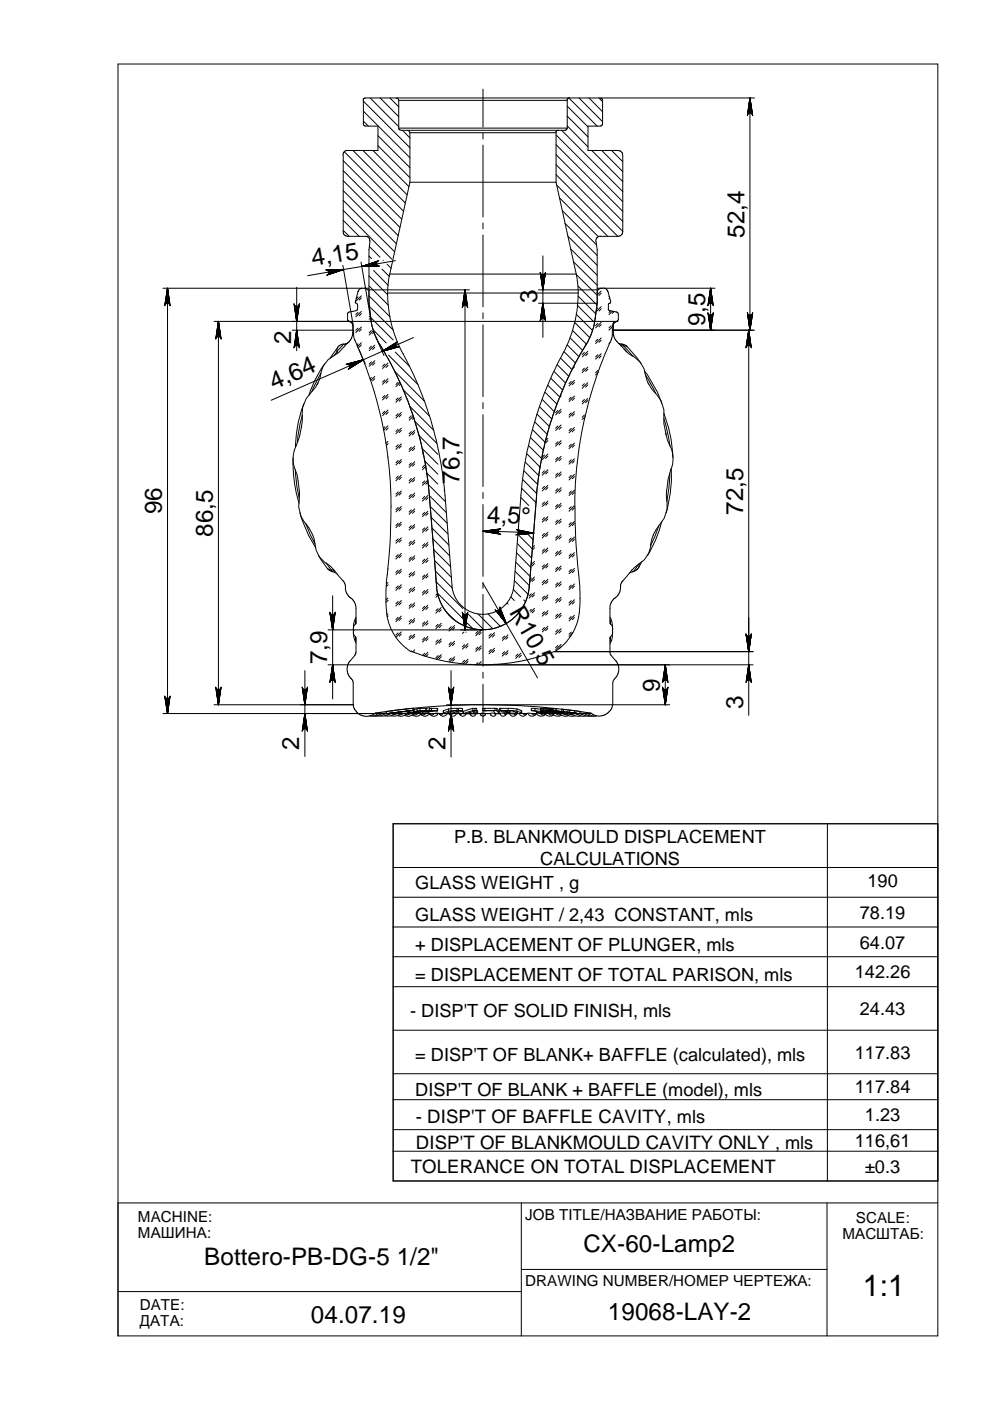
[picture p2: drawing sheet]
<svg xmlns="http://www.w3.org/2000/svg" width="210mm" height="297mm" viewBox="0 0 210 297" stroke-linecap="round" stroke-linejoin="round" font-family="sans-serif">
<defs><g id="words">
<text font-size="6.4" x="182.9" y="274.8">1:1</text>
<g font-size="5.1">
<text x="157.8" y="50.4" transform="rotate(-90 157.8 50.4)">52,4</text>
<text x="66.4" y="56.5" transform="rotate(-10 66.4 56.5)">4,15</text>
<text x="113.9" y="64.3" transform="rotate(-90 113.9 64.3)">3</text>
<text x="149.5" y="69.2" transform="rotate(-90 149.5 69.2)">9,5</text>
<text x="61.7" y="72.9" transform="rotate(-90 61.7 72.9)">2</text>
<text x="58.1" y="82.7" transform="rotate(-24 58.1 82.7)">4,64</text>
<text x="97.4" y="102.5" transform="rotate(-90 97.4 102.5)">76,7</text>
<text x="34.3" y="109.1" transform="rotate(-90 34.3 109.1)">96</text>
<text x="45.1" y="113.8" transform="rotate(-90 45.1 113.8)">86,5</text>
<text x="103.3" y="110.8" transform="rotate(2 103.3 110.8)">4,5°</text>
<text x="157.6" y="109.1" transform="rotate(-90 157.6 109.1)">72,5</text>
<text x="107.9" y="129.7" transform="rotate(60 107.9 129.7)">R10,5</text>
<text x="69.3" y="140.8" transform="rotate(-90 69.3 140.8)">7,9</text>
<text x="139.9" y="146.6" transform="rotate(-90 139.9 146.6)">9</text>
<text x="157.6" y="150.2" transform="rotate(-90 157.6 150.2)">3</text>
<text x="63.5" y="158.9" transform="rotate(-90 63.5 158.9)">2</text>
<text x="94.4" y="159.1" transform="rotate(-90 94.4 159.1)">2</text>
<text x="43.3" y="268.2">Bottero-PB-DG-5</text>
<text x="84.1" y="268.2">1/2&quot;</text>
<text x="123.7" y="265.5">CX-60-Lamp2</text>
<text x="65.9" y="280.5">04.07.19</text>
<text x="128.9" y="279.9">19068-LAY-2</text>
</g>
<g font-size="3.9">
<text x="96.3" y="178.8">P.B. BLANKMOULD DISPLACEMENT</text>
<text x="114.6" y="183.5">CALCULATIONS</text>
<text x="88.1" y="188.6">GLASS WEIGHT , g</text>
<text x="183.9" y="188.1">190</text>
<text x="88.1" y="195.3">GLASS WEIGHT / 2,43 CONSTANT, mls</text>
<text x="182.3" y="194.8">78.19</text>
<text x="88.1" y="201.6">+ DISPLACEMENT OF PLUNGER, mls</text>
<text x="182.3" y="201.1">64.07</text>
<text x="88.1" y="207.9">= DISPLACEMENT OF TOTAL PARISON, mls</text>
<text x="181.2" y="207.4">142.26</text>
<text x="87" y="215.7">- DISP'T OF SOLID FINISH, mls</text>
<text x="182.3" y="215.2">24.43</text>
<text x="88.1" y="224.9">= DISP'T OF BLANK+ BAFFLE (calculated), mls</text>
<text x="181.2" y="224.4">117.83</text>
<text x="88.1" y="232.3">DISP'T OF BLANK + BAFFLE (model), mls</text>
<text x="181.2" y="231.8">117.84</text>
<text x="88.2" y="238.2">- DISP'T OF BAFFLE CAVITY, mls</text>
<text x="183.4" y="237.7">1.23</text>
<text x="88.2" y="243.7">DISP'T OF BLANKMOULD CAVITY ONLY , mls</text>
<text x="181.2" y="243.2">116,61</text>
<text x="87.1" y="248.7">TOLERANCE ON TOTAL DISPLACEMENT</text>
<text x="183.4" y="248.6">±0.3</text>
</g>
<g font-size="3.2">
<text x="29.3" y="259.1">MACHINE:</text>
<text x="29.3" y="262.4">МАШИНА:</text>
<text x="111.4" y="258.7">JOB TITLE/НАЗВАНИЕ РАБОТЫ:</text>
<text x="178.6" y="262.6">МАСШТАБ:</text>
<text x="181.5" y="259.3">SCALE:</text>
<text x="111.4" y="272.7">DRAWING NUMBER/НОМЕР ЧЕРТЕЖА:</text>
<text x="29.6" y="277.8">DATE:</text>
<text x="29.6" y="281.1">ДАТА:</text>
</g>
</g></defs>
<g fill="none" stroke="#000" stroke-width=".21">
<path d="M25 13.6h173.8v269.6h-173.8zM102.4 18.9v8.1M72.8 32.9v16.5l.4 .6 .5 .1h4.1l.5 .4 .1 .6M72.8 38.3l11.6 11.6M72.8 36.2l12 12M72.8 34.1l12.4 12.4M73 32.2l12.6 12.6M74.8 31.9l11.1 11.1M77 31.9l9.3 9.4M77 21.3v5.1l.5 .3h2.6v5.2h-6.7l-.5 .3-.2 .7M77 25.7l1.1 1M77 23.6l9.9 9.8"/>
<path d="M77 21.4l9.9 9.9M78.5 20.8l6 6.1M79.1 31.9l7.6 7.7M80.1 30.9l6.8 6.8M80.1 28.8l6.8 6.7M80.6 20.8l3.9 4M82.7 20.8l1.8 1.8M84.1 20.8l.4 .2v.3M84.5 27.2h35.8M84.5 21.3h35.8v5.9M84.5 27.2l.2 .3 .3 .1M84.5 21.3v5.9"/>
<path d="M85 27.6h33.4M85.3 27.6l1.6 1.6M86.4 27.7l.4 .1 .1 .3M86.9 28.1h31v10.5M86.9 38.6h31M86.9 28.1v10.5M86.9 38.6l-4.3 19.5M102.4 28.2v1.3M102.4 30.8v15.2M117.9 38.6l4.3 19.5M117.9 37l13.1 13.1M117.9 34.9l14.1 14.2"/>
<path d="M117.9 32.8l14.1 14.1M117.9 30.7l14.1 14.1M117.9 28.6l14.1 14.1M118.1 39.3l10.8 10.8M118.4 27.6l-.4 .1-.1 .4M119.1 27.6l12.9 13M120.3 27.2l-.2 .3-.3 .1h-1.4M120.3 26.7l4.4 4.4M120.3 24.6l4.4 4.4M120.3 22.5l4.4 4.4M120.6 20.8l6 5.9M120.7 20.8l-.4 .2-.1 .3"/>
<path d="M120.7 20.8h-43.4l-.3 .2v.3M120.7 20.8h6.6M122.8 20.8l5 5M124.9 20.8l2.9 2.9M125.5 31.9l6.5 6.6M127 20.8l.8 .8M127.3 20.8l.4 .2 .1 .3v5l-.1 .2-.4 .2h-2.6v5.2h6.4M127.4 20.8h32.6M127.6 31.9l4.4 4.5M129.7 31.9l2.3 2.4M131.1 31.9l.6 .3 .3 .7v16.3l-.1 .4-.5 .5h-4.2l-.5 .2-.3 .4 .2 2.2v11.4l-.8 5.2-.5 1.6-1.1 2M159 20.8v49.2"/>
<path d="M72.7 56.2l2.1 12.5M72.8 48.8l1.2 1.3M72.8 46.7l3.4 3.4M72.8 44.6l10.3 10.3M72.8 42.5l10.9 10.9M72.8 40.4l11.2 11.3M76.5 55.6l2.2 12.5M78.2 58.5l4 4M78.2 54.3l.6 .5M78.3 52.3l2.3 2.2M78.4 51.2l-.2 1.7v11.4l.8 5.1 .5 1.7 1.1 2M79.2 57.3l3.1 3.2"/>
<path d="M81 57.1l1.5 1.5M81.2 55.2h.1M82.1 56l.8 .9M82.6 58.1l-.3 2-.1 2h40.4M82.6 58.1h39.6M83.8 55.3l-18.6 3.1M102.4 47.3v1.2M102.4 49.8v15.3M115.1 54.3v17.2M118.7 42l8.2 8.2M119.3 44.7l7.2 7.2M119.8 47.4l6.8 6.8"/>
<path d="M120.4 50.1l6.2 6.1M121 52.8l5.6 5.6M121.6 55.5l5 5M122.2 58.1l.3 1.8 .1 2.2M122.2 58.2l4.4 4.4M34.5 61.1h42.3M35.5 61.1v90.2M45.4 68.1h28.3M46.3 68.1v81.3M62 70h12.8M62.9 60.9v13.5M68 79.2l-1.9 3.8"/>
<path d="M68 79.2l-.6 2M68.9 77.1a22.8 22.8 0 0 0-3.4 6.7M71.5 74.5l-.6 .9M71.5 74.5v.5M71.6 73.7l-.1 .8M72.9 73l-1.4 1.5M72.9 73h.1M72.9 73l-.6 .1-.7 .5-1.6 2.4M73.7 72.7l-.8 .3M73.8 72.7l-.9 .3M73.8 68.1h.4l.4 .3 .2 .7v1.9l-.4 1-.4 .5a19.1 19.1 0 0 1-4.4 3.8l-1.1 1.3-.5 1.6M73.8 68.1h57.2l-.5 .1-.5 .6 .1 2.3 .5 1.1 2.2 2.4"/>
<path d="M74.9 68.9l.1 2.4 .2 .8M75.2 72.1a85.2 85.2 0 0 1 7.7 35.4M75.6 64.3h.1M75.6 64.3l.2 .2v1.2l-.2 .2-1.6 .3-.3 .3v1.4l.2 .2 .7 .3 .2 .5M75.7 73.3l1.7 3.8M75.9 62.9l-.4 .5M75.9 66.2l-.5 .5M75.9 69.6l-.5 .4M75.9 72.9l-.2 .2M76.6 62.7l-1.2 1.2M76.6 66l-1.2 1.2M76.6 69.3l-1.2 1.2"/>
<path d="M76.6 72.7l-.8 .8M76.6 63.1l-.4 .5M76.6 66.5l-.4 .5M76.6 69.8l-.4 .5M76.6 73.1l-.4 .5M77.2 61.1l.5 .1 .2 .3h.3M78.2 61.1h-1.6l-.6 .4-.7 2.5 .2 .3M78.2 62.7l4.5 4.5M78.2 60.6l4.1 4.1M78.3 64.9l5.1 5.1M78.3 61.5h21.2M78.5 67l-.2 .2"/>
<path d="M78.6 67.3l4.8 4.8M78.6 67.4l-.3 .3M78.7 70.1l-.4 .5M78.7 73.4l-.4 .5M78.7 76.7l-.4 .5M79.2 70.1l-.9 .9M79.2 70l2.7 2.7M79.3 70.5l-.3 .3M79.5 73.2l-1.2 1.1M79.5 76.5l-1.2 1.2M79.5 79.8l-.9 .9M79.5 73.6l-.5 .5"/>
<path d="M79.5 76.9l-.5 .5M79.7 71.5l1.7 3.9M80.6 73.1a72.1 72.1 0 0 1 10.5 32.2M81.6 77.2l-.5 .5M82.2 62.1l.1 2.1 .6 4.3 1.1 3.5 1.5 3M82.3 77l-1.2 1.1M82.3 77.5l-.5 .4M82.4 75.3l6.2 6.2M83.7 78.7l6.3 6.3M83.8 74.7l3 3M85.5 75a75.9 75.9 0 0 1 8.9 30.1l1.4 19.4 .3 1.3 1 1.8 1.2 1.2 1.6 1 2 .4h1.4l1.2-.3 1.8-.9 1.6-1.7 .8-1.6 .3-1.5 1.4-19.1a74.3 74.3 0 0 1 8.9-30.1M87.7 71.6l-30.2 13.3"/>
<path d="M98.6 61.5v72M102.4 66.3v1.3M102.4 68.9v15.2M114.2 61.5h12.3M114.2 64.3h12.3M117.5 78.8l2.4 2.4M118.2 77.3l2.4 2.5M118.9 75.9l2.4 2.5M119.6 74.6l2.4 2.4M120.3 73.1l2.5 2.5M120.9 71.7l2.6 2.6M121.4 70.1l2.9 2.9"/>
<path d="M121.8 77.8l-.4 .4M121.9 68.4l3.2 3.2M122.2 66.7l3.4 3.4M122.5 64.8l3.6 3.6M122.6 60.6l4 4.1M122.6 62.1l-.3 4-.8 3.6a22.9 22.9 0 0 1-2.2 5.3M122.6 62.8l3.7 3.7M123.9 74.7l-.5 .5M123.9 78l-.5 .5M124.2 73.1a72 72 0 0 0-10.5 32.3l-1.5 19M124.6 74.5l-1.2 1.2M124.6 77.8l-1.2 1.2"/>
<path d="M124.6 75l-.4 .4M124.6 78.3l-.4 .4M126.6 61.1h1.3M126.7 61.9l-.1 .2M126.7 65.3l-.3 .3M126.7 68.6l-.4 .4M126.7 71.9l-.4 .5M126.7 75.2l-.4 .5M126.7 78.6l-.4 .4M126.8 78.9l-.5 .6M127.5 61.7l-.9 .9M127.5 65l-1.1 1.1"/>
<path d="M127.5 68.4l-1.2 1.1M127.5 71.7l-1.2 1.1M127.5 75l-1.2 1.1M127.5 62.2l-.5 .4M127.5 65.5l-.5 .4M127.5 68.8l-.5 .5M127.5 72.1l-.5 .5M127.5 75.5l-.5 .4M127.6 61.1l-1 .4M127.9 61.1l.7 .2 .3 .5 .6 2.2M128.1 61.1h23.5M128.9 65.6l.3 .3 1.5 .3"/>
<path d="M129.2 62.9h-.1M129.3 63.2l-.2 .2M129.4 72.6l-.3 .3M129.5 64l-.2 .3-.3 .2v1.1M129.5 65.9l-.4 .3M129.6 69.1l-.5 .4M129.8 66l-.7 .7M129.9 69.2l-.8 .8M129.9 69.7l-.1 .1M130.2 66.1l-.4 .3M130.5 68.2l-.3 .1-.3 .4v1.3M130.7 66.2l.4 .2v1.4l-.2 .3-.3 .1"/>
<path d="M131.1 72.8l.8 .2zM131.6 73.2l.6 .1M131.8 72.9l.9 .3 .3 .3M131.9 73l.3 .3M132.2 73.3l2 2.3M132.2 73.3l.8 .2M132.3 73.9l.5 .7M132.8 74.6l1.4 1M133 73.5l2.9 3.6M134.2 75.6a4.9 4.9 0 0 1 2.6 3.6l.7 2.1 .7 1.2 .8 .9M136.7 78.7l.5 .7 2.2 3.8 .9 2.4M136.9 79.6l2.1 3.8"/>
<path d="M150.7 61.1v8.9M158.7 70v81.7M160 70h-30.2l-.1 1.8a86.4 86.4 0 0 0-7.8 35.7M62.1 97.1a28.7 28.7 0 0 0 1.3 9.6M62.6 99.6l.3 3.6 .6 2.4M62.6 99.6l.4 1.2 .4 2.4 .1 1.3-.1 1.7a5.6 5.6 0 0 0 1.4 4.8M64 90.4l-.1 .3M64.1 88.1l-.5 1.7-.5 4M64.1 88.1v1.2l-.6 3.4a11.6 11.6 0 0 0-1.4 5.2l.5 1.7M64.4 85.6a26.8 26.8 0 0 0-1.7 9.2M67.4 81.2l-.5 .9-1.1 1.3a5.6 5.6 0 0 0-1.7 4.7M67.4 81.2l-.1 .3"/>
<path d="M78.7 80l-.3 .3M79.5 83.1l-.1 .1M79.5 80.3l-.5 .5M81.6 80.5l-.5 .5M81.6 83.8l-.5 .5M81.6 87.2l-.5 .5M81.6 90.5l-.3 .3M82.3 80.3l-1.2 1.2M82.3 83.6l-1.2 1.2M82.3 86.9l-1.2 1.2M82.3 90.3l-1 .9M82.3 93.6l-.5 .4"/>
<path d="M82.3 96.9h.1M82.3 80.8l-.5 .4M82.3 84.1l-.5 .5M82.3 87.4l-.5 .5M82.3 90.7l-.5 .5M82.3 94.1l-.4 .3M84.4 81.1l-.5 .4M84.4 84.4l-.5 .4M84.4 87.7l-.5 .5M84.4 91l-.5 .5M84.4 94.3l-.5 .5M84.4 97.6l-.5 .5"/>
<path d="M84.8 81.1l-.9 .9M85 81.4l-.4 .3M85.1 84.1l-1.2 1.2M85.1 87.4l-1.2 1.2M85.1 90.8l-1.2 1.1M85.1 94.1l-1.2 1.2M85.1 97.4l-1.2 1.2M85.1 84.6l-.5 .5M85.1 87.9l-.5 .5M85.1 91.3l-.5 .4M85.1 94.6l-.5 .4M85.1 97.9l-.5 .4"/>
<path d="M85.5 82.7l5.6 5.5M86.9 86.1l5 5.1M87.2 88.2l-.5 .4M87.2 91.5l-.5 .5M87.2 94.8l-.5 .5M87.2 98.2l-.5 .4M87.6 88.3l-.9 .8M87.7 88.6l-.2 .3M87.9 91.3l-1.2 1.1M87.9 94.6l-1.2 1.1M87.9 97.9l-1.2 1.2M87.9 91.7l-.4 .5"/>
<path d="M87.9 95.1l-.4 .4M87.9 98.4l-.4 .4M88 89.4l4.6 4.6M88.8 92.3l4 4M89.5 95.1l3.3 3.3M89.7 95.7l-.1 .1M89.7 96.1l-.1 .2M90 98.6l-.4 .5M90.1 97.8l2.7 2.7M90.3 98.9l-.7 .7M90.3 99.3h.1M102.4 85.4v1.2"/>
<path d="M102.4 87.9v15.3M111.1 99.8l2.9 2.9M111.4 98l2.9 2.9M111.7 96.2l2.8 2.8M112.1 94.5l2.8 2.7M112.5 92.8l2.7 2.7M112.9 91.1l2.7 2.7M113.4 89.4l2.6 2.7M113.9 87.8l2.6 2.7M114.4 86.3l2.6 2.5M115 84.7l2.5 2.6M115.4 96.5l-.4 .4"/>
<path d="M115.4 99.8l-.4 .5M115.6 83.2l2.5 2.5M116.2 92.9l-.5 .5M116.2 96.3l-1.2 1.1M116.2 99.6l-1.2 1.1M116.2 93.4l-.5 .5M116.2 96.7l-.5 .5M116.2 81.7l2.5 2.5M116.8 80.2l2.5 2.5M118.3 87l-.5 .5M118.3 90.3l-.5 .5M118.3 93.7l-.5 .4"/>
<path d="M118.3 97l-.5 .4M119 86.8l-1.2 1.2M119 90.1l-1.2 1.2M119 93.4l-1.2 1.2M119 96.8l-1.2 1.1M119 83.9l-.3 .3M119 87.2l-.5 .5M119 90.6l-.5 .4M119 93.9l-.5 .4M119 97.2l-.5 .5M121.1 80.9l-.5 .5M121.1 84.2l-.5 .5"/>
<path d="M121.1 87.5l-.5 .5M121.1 90.8l-.5 .5M121.1 94.2l-.5 .4M121.1 97.5l-.5 .4M121.8 80.6l-1.2 1.2M121.8 84l-1.2 1.1M121.8 87.3l-1.2 1.2M121.8 90.6l-1.2 1.2M121.8 93.9l-1.2 1.2M121.8 97.3l-1.2 1.1M121.8 81.1l-.5 .5M121.8 84.4l-.5 .5"/>
<path d="M121.8 87.7l-.5 .5M121.8 91.1l-.5 .5M121.8 94.4l-.5 .5M121.8 97.7l-.5 .5M123.9 81.4l-.5 .4M123.9 84.7l-.5 .5M123.9 88l-.5 .5M124.1 88.3l-.7 .6M124.6 81.1l-1.2 1.2M124.6 84.5l-1.2 1.1M124.6 81.6l-.4 .5M124.6 84.9l-.4 .5"/>
<path d="M139 83.4a5.8 5.8 0 0 1 1.8 4.7v1.8l.4 2.3M140.8 87.6a28.6 28.6 0 0 1 1.9 9.4M140.8 88.8l.4 1.4 .8 4.3M141.1 91.7l.1 .5M141.2 92.2l.8 2.3M142 94.5a5.9 5.9 0 0 1 .2 5.1l-.5 1.9-.3 2.4v2.3M142.3 99.3a26.3 26.3 0 0 1-1.1 9.4M63.6 108.7l.4 1.4 1.4 3.5 1.5 2.5M64.8 111l1 2.5 1 1.7M64.8 111l.7 1 .8 1.5M66.3 113.6l.5 2a4.8 4.8 0 0 0 2.4 3.8M67.6 117.8l1.8 2.8 .8 .2"/>
<path d="M69.2 119.4l1 1.4M69.2 119.4l1 .8 .5 .6M82.9 107.5a120.4 120.4 0 0 1-.8 14.4M84.4 101l-.5 .4M84.4 104.3l-.5 .5M84.4 107.6l-.5 .5M84.4 110.9l-.5 .5M84.4 114.2l-.5 .5M84.4 117.6l-.5 .5M85.1 100.7l-1.2 1.2M85.1 104.1l-1.2 1.1M85.1 107.4l-1.2 1.1"/>
<path d="M85.1 110.7l-1.2 1.2M85.1 114l-1.2 1.2M85.1 117.3l-1.2 1.2M85.1 101.2l-.5 .5M85.1 104.5l-.5 .5M85.1 107.9l-.5 .4M85.1 111.2l-.5 .4M85.1 114.5l-.5 .5M85.1 117.8l-.5 .5M87.2 101.5l-.5 .4M87.2 104.8l-.5 .5M87.2 108.1l-.5 .5"/>
<path d="M87.2 111.4l-.5 .5M87.2 114.8l-.5 .4M87.2 118.1l-.5 .5M87.9 101.2l-1.2 1.2M87.9 104.5l-1.2 1.2M87.9 107.9l-1.2 1.1M87.9 111.2l-1.2 1.2M87.9 114.5l-1.2 1.2M87.9 117.8l-1.2 1.2M87.9 101.7l-.4 .5M87.9 105l-.4 .5M87.9 108.4l-.4 .4"/>
<path d="M87.9 111.7l-.4 .4M87.9 115l-.4 .5M87.9 118.3l-.4 .5M90 102l-.4 .4M90 105.3l-.4 .4M90 108.6l-.4 .5M90 111.9l-.4 .5M90 115.3l-.4 .4M90 118.6l-.4 .4M90.5 100.3l2.3 2.3M90.7 101.8l-1.1 1.1M90.7 105.1l-1.1 1.1"/>
<path d="M90.7 108.4l-1.1 1.1M90.7 111.7l-1.1 1.1M90.7 115l-1.1 1.2M90.7 118.3l-1.1 1.2M90.8 102.2l-.5 .4M90.8 105.5l-.5 .5M90.8 108.8l-.5 .5M90.8 112.2l-.5 .4M90.8 115.5l-.5 .4M90.8 118.8l-.5 .5M90.8 102.7l3.6 3.7M91.1 105.4l1.6 20.2 1.1 3 .9 1.3 1.1 1.1 1.4 1 1.2 .7 2.8 .8 2.7-.1 2.5-.7 2.2-1.4 1.8-1.9 .6-1 .8-1.7 .4-2.3"/>
<path d="M91.1 105.1l3.5 3.6M91.2 107.4l3.6 3.5M91.4 109.7l3.6 3.5M91.6 112l3.6 3.6M91.8 114.2l3.5 3.6M91.9 116.5l3.6 3.6M92.1 118.8l3.6 3.6M94.1 104l.2 .1M102.4 112.6l10.8 .5M102.4 104.4v1.3M102.4 107v15.2M109.3 119.2l3.1 3"/>
<path d="M109.5 117.2l3.1 3.1M109.7 115.3l3 3M109.8 113.3l3.1 3.1M110.4 105.5l1.7 1.7M110.6 103.5l3.1 3.1M110.8 101.7l3 2.9M111.5 112.9l1.5 1.5M113.2 113h.1M113.3 115.7l-.4 .4M113.3 119l-.7 .7M113.3 116.1l-.4 .5M113.3 119.5l-.4 .5"/>
<path d="M115.4 103.1l-.4 .5M115.4 106.5l-.4 .4M115.4 109.8l-.4 .4M115.4 113.1l-.4 .5M115.4 116.4l-.4 .5M115.4 119.7l-.4 .5M116.2 102.9l-1.2 1.2M116.2 106.2l-1.2 1.2M116.2 109.5l-1.2 1.2M116.2 112.8l-1.2 1.2M116.2 116.2l-1.2 1.1M116.2 119.5l-1.2 1.2"/>
<path d="M116.2 100.1l-.5 .4M116.2 103.4l-.5 .4M116.2 106.7l-.5 .4M116.2 110l-.5 .5M116.2 113.3l-.5 .5M116.2 116.7l-.5 .4M116.2 120l-.5 .4M118.3 100.3l-.5 .5M118.3 103.6l-.5 .5M118.3 107l-.5 .4M118.3 110.3l-.5 .4M118.3 113.6l-.5 .5"/>
<path d="M118.3 116.9l-.5 .5M119 100.1l-1.2 1.1M119 103.4l-1.2 1.1M119 106.7l-1.2 1.2M119 110.1l-1.2 1.1M119 113.4l-1.2 1.1M119 116.7l-1.2 1.1M119 100.5l-.5 .5M119 103.9l-.5 .4M119 107.2l-.5 .4M119 110.5l-.5 .5M119 113.8l-.5 .5"/>
<path d="M119 117.2l-.5 .4M121.1 100.8l-.5 .4M121.1 104.1l-.5 .5M121.1 107.4l-.5 .5M121.1 110.8l-.5 .4M121.1 114.1l-.5 .4M121.1 117.4l-.5 .5M121.8 100.6l-1.2 1.2M121.8 103.9l-1.2 1.2M121.8 107.2l-1.2 1.2M121.8 110.6l-1.2 1.1M121.8 113.9l-1.2 1.1"/>
<path d="M121.8 117.2l-1.2 1.1M121.8 101l-.5 .5M121.8 104.4l-.5 .4M121.8 107.7l-.5 .4M121.8 111l-.5 .4M121.8 114.3l-.5 .5M121.8 117.6l-.5 .5M121.9 107.5a160.8 160.8 0 0 0 1 16.9v5.4l-.7 2.8-1.1 2.1-.9 1.3-1.4 1.3-1.2 .8M136.1 119.1l-.7 1.3M138 115.6a4.9 4.9 0 0 1-2.3 3.8l-1.6 1.4M138.7 112.9l-.5 1.5-.2 1.2M139.7 111.4l-1.7 4.2"/>
<path d="M140.3 110.6a23.9 23.9 0 0 1-3 7.2M141.4 106.2a5.5 5.5 0 0 1-1.4 4.8l-1.2 2M142 100.4l-.2 3.1-.4 2.7M69.5 120.6l.3 .3 .8 .3M69.6 133.5h32.7M70.2 120.8l.4 .4 .9 .5M70.2 120.8l.8 .3M70.5 126.3v21.9M70.7 120.8l2.3 2.6 .4 2.3 .9 1.1M70.7 120.8l.3 .3M74.4 126.8l.6 .6 .4 1 .1 3.7M74.9 134.1l.1 1 .5 1.2"/>
<path d="M74.9 134.1l.1 .4 .4 .5M74.9 134.1h.1M74.9 134h.1M74.9 134v.1M75 133.7l-.1 .3M75 133.7h.1M75.3 138.9l-1.3 1.4-.4 1.1 .2 1.5 .7 1.1M75.4 135l.1 .2v3.1l-.3 .6M75.4 132.3a1.38 1.38 0 0 0-.4 1.4M75.4 135v.6M75.4 135.6l.1 .1M75.4 131.8v.5"/>
<path d="M75.4 135.6l.1 .3M75.5 130.8a4.7 4.7 0 0 0-.6 2.5M75.5 131.6l-.1 .2M75.5 132.1l-.1 .2M75.5 132.1h.1M75.5 131.3l-.1 .5M82 129.8l.5 2.4 1.3 2.8 1.8 2 1.1 .9 .6 .3M82.1 121.8l-.3 3.4v2.9l.2 1.7M82.3 123.5l-.4 .3M82.3 126.8l-.5 .4M82.3 130.2l-.3 .2M82.3 120.6v.1"/>
<path d="M82.3 124l-.4 .3M82.3 127.3l-.5 .4M82.3 130.6l-.2 .2M84.4 120.9l-.5 .5M84.4 124.2l-.5 .5M84.4 127.5l-.5 .5M84.4 130.9l-.5 .4M84.4 134.2l-.5 .4M85.1 120.7l-1.2 1.1M85.1 124l-1.2 1.2M85.1 127.3l-1.2 1.2M85.1 130.6l-1.2 1.2"/>
<path d="M85.1 134l-1.2 1.1M85.1 121.1l-.5 .5M85.1 124.4l-.5 .5M85.1 127.8l-.5 .5M85.1 131.1l-.5 .5M85.1 134.4l-.5 .5M87.2 121.4l-.5 .5M87.2 124.7l-.5 .5M87.2 128l-.5 .5M87.2 131.3l-.5 .5M87.2 134.7l-.5 .5M87.2 138l-.1 .1"/>
<path d="M87.3 138.1a41.6 41.6 0 0 0 13.6 2.9h2.6a42.7 42.7 0 0 0 14-2.8h42.2M87.9 121.2l-1.2 1.1M87.9 124.5l-1.2 1.2M87.9 127.8l-1.2 1.2M87.9 131.1l-1.2 1.2M87.9 134.5l-1.2 1.1M87.9 137.8l-.4 .4M87.9 121.7l-.4 .4M87.9 125l-.4 .4M87.9 128.3l-.4 .5M87.9 131.6l-.4 .5M87.9 134.9l-.4 .5"/>
<path d="M87.9 138.2l-.1 .1M90 121.9l-.4 .5M90 125.2l-.4 .5M90 128.6l-.4 .4M90 131.9l-.4 .4M90 135.2l-.4 .5M90 138.5l-.4 .5M90.7 121.7l-1.1 1.1M90.7 125l-1.1 1.1M90.7 128.3l-1.1 1.2M90.7 131.6l-1.1 1.2M90.7 134.9l-1.1 1.2"/>
<path d="M90.7 138.3l-.7 .8M90.8 122.1l-.5 .5M90.8 125.5l-.5 .4M90.8 128.8l-.5 .4M90.8 132.1l-.5 .5M90.8 135.4l-.5 .5M90.8 138.8l-.5 .4M92.3 121.1l3.6 3.6M92.4 126.2l.4-.4 5.3 5.3M92.5 122.8l-.1 .1M92.5 123.3h-.1M92.5 123.4l5.6 5.6"/>
<path d="M92.9 126.2l-.5 .4M92.9 129.1l-.5 .4M92.9 132.4l-.5 .4M92.9 135.7l-.5 .4M92.9 139l-.5 .5M93.6 128.8l-1.2 1.2M93.6 132.2l-1.2 1.1M93.6 135.5l-1.2 1.1M93.6 138.8l-1.1 1M93.6 129.3l-.5 .4M93.6 132.6l-.5 .5M93.6 135.9l-.5 .5"/>
<path d="M93.6 139.2l-.5 .5M94.7 129.8l1.6 1.6M95.2 130.5h.1M95.7 132.9l-.5 .4M95.7 136.2l-.5 .4M95.7 139.5l-.5 .5M96.4 132.6l-1.2 1.2M96.4 136l-1.2 1.1M96.4 139.3l-1.1 1.1M96.4 133.1l-.5 .4M96.4 136.4l-.5 .5M96.4 139.7l-.5 .5"/>
<path d="M98.3 134l-.3 .3M98.5 136.7l-.5 .4M98.5 140l-.5 .4M98.8 134v.1M99.1 132.1l1.2 1.2M99.1 130l3.5 3.5M99.2 136.5l-1.2 1.1M99.2 139.8l-1 .9M99.2 136.9l-.4 .5M101.3 133.8l-.4 .5M101.3 137.2l-.4 .5M101.3 130.2l3.2 3.1"/>
<path d="M102 133.6l-1.1 1.2M102 136.9l-1.1 1.2M102 134.1l-.4 .5M102 137.4l-.4 .5M102.4 123.5v1.2M102.4 126v15.3M102.4 123.7l11.6 20M103.5 130.2l2.6 2.6M104.1 134.4l-.4 .4M104.1 137.7l-.4 .5M104.9 134.1l-1.2 1.2M104.9 137.4l-1.2 1.2"/>
<path d="M104.9 134.6l-.5 .5M104.9 137.9l-.5 .5M107 134.9l-.5 .4M107 138.2l-.5 .4M107.5 127.9l.2 .2M107.7 134.6l-1.2 1.2M107.7 138l-1.2 1.1M107.7 135.1l-.5 .4M107.7 138.4l-.5 .5M108.3 126.6l.8 .7M108.8 125l1.6 1.6M109.1 123.1l2.9 2.9"/>
<path d="M109.2 121.1l3.1 3.1M109.8 138.7l-.5 .4M110.4 138.5l-1.1 1.1M110.5 138.9l-.4 .5M111 127.2l.5 .4M112.6 122.5l-.2 .3M112.6 125.9l-.4 .5M112.6 129.2l-.2 .3M113.3 122.3l-.9 1M113.3 125.7l-1.1 1.1M113.3 129l-.8 .8M113.3 122.8l-.4 .5"/>
<path d="M113.3 126.1l-.4 .5M113.3 129.4l-.4 .5M115.4 123l-.4 .5M115.4 126.4l-.4 .5M115.4 129.7l-.4 .5M115.4 133l-.4 .5M116.2 122.8l-1.2 1.2M116.2 126.1l-1.2 1.2M116.2 129.5l-1.2 1.1M116.2 132.8l-1.2 1.2M116.2 123.3l-.5 .5M116.2 126.6l-.5 .5"/>
<path d="M116.2 129.9l-.5 .5M116.2 133.3l-.5 .4M118.3 120.3l-.5 .4M118.3 123.6l-.5 .4M118.3 126.9l-.5 .4M118.3 130.2l-.5 .5M118.3 133.5l-.5 .5M118.3 136.8l-.5 .5M119 120l-1.2 1.2M119 123.3l-1.2 1.2M119 126.6l-1.2 1.2M119 130l-1.2 1.1"/>
<path d="M119 133.3l-1.2 1.2M119 136.6l-1.2 1.2M119 120.5l-.5 .4M119 123.8l-.5 .5M119 127.1l-.5 .5M119 130.5l-.5 .4M119 133.8l-.5 .4M119 137.1l-.5 .4M121.1 120.7l-.5 .5M121.1 124.1l-.5 .4M121.1 127.4l-.5 .4M121.1 130.7l-.5 .5"/>
<path d="M121.1 134l-.5 .5M121.5 134.1l-.9 .8M121.8 120.5l-1.2 1.2M121.8 123.8l-1.2 1.2M121.8 127.2l-1.2 1.1M121.8 130.5l-1.2 1.1M121.8 121l-.5 .4M121.8 124.3l-.5 .4M121.8 127.6l-.5 .5M121.8 130.9l-.5 .5M129.3 130.9l.5 1 .1 1.2M129.3 131.4l.2 .9"/>
<path d="M129.3 135.2l.1 3.4 1.2 1.5M129.5 132.3l.3 .5 .1 .4M129.5 135l-.2 1M129.5 135l-.2 .3M129.8 133.7v.9l-.3 .4M129.8 133.7h.1M129.9 134.1a4.1 4.1 0 0 1-.6 2.4M129.9 133.3l-.1 .4M129.9 133.2h.1M129.9 133.2l-.1 .5M130.4 126.7l-.7 .8-.4 1v3.7l.2 .1M134 120.8l-2.2 2.6-.2 .6-.2 1.5-.3 .6-.6 .7"/>
<path d="M134.2 121.2l-.7 .3M135.4 120.4l-.5 .5-.7 .3M135.4 120.4l.1-.8-1.3 1.6M34.5 151.3h69.5M45.4 149.4h29.5l.2 1 .6 .7 .8 .5 1.5 .3 .9-.3 .5-.3a143.5 143.5 0 0 1 45.8-.1M64.6 142.2v18.2M69.6 141h32.7M74.5 144l.4 .7v4.7M79.9 151.2h-.4M80.3 151.2l-.6 .1M80.4 151.2a2.32 2.32 0 0 1-2 .6M80.9 151.3l-.2 .1"/>
<path d="M81 151.2l-1.1 .1M81 151.2a2.52 2.52 0 0 1-2 .6M81.7 151.2l-.7 .1M81.8 151.2a2.45 2.45 0 0 1-2.2 .6M81.8 151.3l-.5 .2M82.7 151.1a2.12 2.12 0 0 1-2.2 .7M82.9 151.3l-.6 .2M83.1 150.7l-1.1 .1v.5M83.1 151.2l-1.1 .1M83.1 150.7v.5M83.3 151.2h-.6M83.3 151.1v.1"/>
<path d="M83.7 151.3h.2M83.8 151.2l-.9 .1M83.8 151.1a1.94 1.94 0 0 1-2.2 .7M84.1 151.3l-.8 .3M85 151.2l-.8 .1M85.1 151.1a1.94 1.94 0 0 1-2.2 .7M85.5 151.3l-1 .3M85.5 151.3l.9-.1a1.78 1.78 0 0 1-2.1 .5M86.1 150.3l-3 .4M86.1 150.8l-3 .4M86.1 150.3v.5M86.2 151.3h.3h-.2"/>
<path d="M86.4 150.8v.4M86.5 151.2v.1M86.7 151.1l-.3 .1 .8-.1-.7 .2M86.7 150.7v.4M86.9 150.7l-4.3 .5M86.9 150.7h.1M87 151.3l-.6 .3-.5-.1M87 150.7l-3.7 .5M87.5 151.5l.6 .1 .5-.3 .9-.1-.2 .2a1.39 1.39 0 0 1-1.9 .2M87.6 150.2h.1M87.6 150.2l-1.5 .1M87.6 150.7l-1.5 .1"/>
<path d="M87.6 150.7h.1M87.6 150.2v.5M87.6 150.7l-5.6 .6M87.7 151.4a1.42 1.42 0 0 1-1.9 .2M87.7 151l-1 .1M87.8 150.4h.1M87.8 151.3h.5M87.8 150.4v.5M87.8 150.5l-.1 .5M88 150.9l-.3 .1M88 150.9h.7l-1.2 .3 1.1-.2M88 150.9h.1"/>
<path d="M88.4 150.3l-.6 .1M88.4 150.7l-.6 .2M88.4 150.3v.4M88.6 151h.5l-2.6 .3M88.6 150.8v.2M88.7 150.8v.1M89.1 151.3a1.17 1.17 0 0 0 2 0M89.1 150.2l-.7 .1M89.1 150.7h-.7M89.1 150.2v.5M89.1 150.7v.3M89.5 150.8l.2-.1-1.9 .2"/>
<path d="M89.5 150.7v.1M89.5 150.8v.2M89.9 150.9l-.4 .1M89.9 150.8v.1M90.3 151.3l-.5 .3-.5-.1M90.3 151.3l.9-.1-.1 .1M90.3 150.2h-1.2M90.3 150.7h-1.2M90.3 150.7h.1M90.3 150.2v.5M90.4 150.1h.7v.5M90.4 150.1l-.1 .1"/>
<path d="M90.4 150.1v.6M90.6 150.8l-.7 .1M90.6 150.7v.1M90.8 150.9l-1.3 .1M90.8 150.7h.1M90.9 150.9h.1M91.1 151.3a.98 .98 0 0 0 1.7 .2M91.1 150.2h.4M91.1 150.6l-.7 .1M91.1 150.6l-2 .2h.4M91.5 150.2h1.2M91.5 150.7h-.7h.9l-1.1 .1"/>
<path d="M91.5 150.7h1.2M91.5 150.2v.5M92 151.3l-.3 .3h-.3l-.3-.3M92.1 151.3h.8M92.7 150.2l.1 .5M92.7 150.7l-2.1 .2h.2M92.7 150.2v.5M93.1 151.3l.3 .3h.2l.3-.3M93.1 151.3a.9 .9 0 0 0 1.6 .2M94 150.7v.5M94.7 149.4h7.6M95.1 150.3l-1.1 .4"/>
<path d="M95.1 150.8l-1.1 .4M95.1 151.2h.4M95.1 150.3v.5M95.1 151v.2M95.5 150.9v.3M95.6 142.2v18.3M95.8 151.3l-.2 .3-.4-.3a.79 .79 0 0 0 .7 .6 .79 .79 0 0 0 .8-.5M96.1 151.2h-.6M96.1 150.7v.5M96.8 151.3h.1M96.9 150.2h.3M96.9 150.2l-1.8 .1"/>
<path d="M96.9 150.7l-1.8 .1M96.9 150.7h.3M96.9 150.2v.5M97.2 150.2h.8v.5M97.2 150.8l-1.1-.1-1.3 .5h.3M97.2 150.8l-1.1 .4M97.2 150.7h.8a6.3 6.3 0 0 1-4 .5M97.2 150.2v.5M97.2 150.7v.1M97.5 151.4a.68 .68 0 0 0 .7 .5 .68 .68 0 0 0 .6-.6v.2M98.2 151.2l-.4 .1-.1 .3-.3-.3M98.2 150.8h.1"/>
<path d="M98.2 150.8v.5h2.9l.2-.1M99.2 140.2l-.4 .5M99.4 151.1v.1M99.6 151.3l.1 .2M99.7 151.5a.56 .56 0 0 0 .6 .4 .56 .56 0 0 0 .5-.4M99.7 151.5h.1M99.9 151.3l-.2 .2M100.2 150.2l-1.9 .6M100.2 150.7l-1.9 .6v-.5M100.2 150.2h.5M100.2 150.7h.5M100.2 150.2v.5"/>
<path d="M100.5 150.8v.4M100.5 151.2h.1M100.7 150.2h.3v.5M100.7 150.7h.3M100.7 150.2v.5M100.8 151.5h.1M100.8 151.3v.2M100.9 151.3l-.1 .2M101 151.2h-.5M101 151.2h.3M101 150.7h.1M101 150.7l-1.9 .5h1.4"/>
<path d="M101 150.7v.5M101 150.7h.3v.5M101.3 140.5l-.4 .5M101.8 151.3l.1 .3M102 140.3l-.7 .7M102 140.7l-.2 .3M102.4 150.7h2.2l.4 .6M102.4 142.5v1.3M102.4 145.1v8M102.5 149.4h39.5M102.5 141h57.2M102.8 150.2h-.4v.5"/>
<path d="M102.8 150.7h-.4M102.8 150.2h2.1M102.8 150.7h2.1M102.8 150.2v.5M102.9 151.5l-.5 .3-.5-.2M102.9 151.3l-.7-.1-.3 .1v.3M102.9 151.3v.3l.1-.3M103.9 151.2l.1 .3v-.2l.1-.1 .8 .1M104 151.5a.6 .6 0 0 0 .5 .4 .6 .6 0 0 0 .6-.4M104.9 140.8l-.2 .1M104.9 151.3l.1 .3 .2-.3M104.9 150.2h.4"/>
<path d="M104.9 150.7h.4M104.9 151.3h.1M104.9 150.2v.5M105 151.3h.8M105.3 150.2l.5 .6M105.3 150.7l.5 .6M105.3 150.2v.5M105.8 150.8v.5M105.8 151.3h.2M105.8 150.8h.1M105.9 150.7l1.1 .3h1.1M106 151.3l.1 .2"/>
<path d="M106 151.3h1.6M106.2 150.2h-.3v.5M106.2 150.7h-.3M106.2 150.2h1.5M106.2 150.7h1.5M106.2 150.2v.5M107 151.3l.1 .3 .3-.3M107.4 151.4a.68 .68 0 0 1-.6 .4 .68 .68 0 0 1-.7-.3M107.4 150.9l-.6-.2h1.8l1.2 .5h-.4M107.4 150.9h.2M107.4 150.7v.2M107.5 151v.2"/>
<path d="M107.6 150.9l.5 .1M107.6 150.7v.2M107.7 150.2l1.9 .1M107.7 150.7l1.9 .1M107.7 150.2v.5M107.8 151.2l-.3 .1M107.8 151.2h1.6M107.8 151v.2M108.1 150.7v.3M109 151.3l.2 .3 .4-.3M109.4 151v.2M109.6 151.2l-.1 .2a.74 .74 0 0 1-.7 .5 .74 .74 0 0 1-.7-.5"/>
<path d="M109.6 150.3l.9 .4M109.6 150.8l.9 .3M109.6 150.3v.5M110.5 150.7l.1 .5M110.5 151.1l.1 .1-.2 .1h-2.9M110.5 150.7v.4M110.6 151.2l.3 .1M110.9 151.3h1M110.9 151.3l.3 .3h.2l.3-.3M111.7 151.2a.87 .87 0 0 1-.7 .7 .87 .87 0 0 1-.8-.4M111.9 151.3h1.9M112.8 151.3l.4 .3h.2l.4-.3"/>
<path d="M113.4 150.2l1.2 .2M113.4 150.2h-.8v.5M113.4 150.7h-.8l1.4 .2h-.3M113.4 150.7l1.5 .2M113.4 150.2v.5M113.7 151.3h.9M113.7 150.9l2.3 .4-.1-.1M113.7 150.9h.1M113.7 150.8v.1M113.8 151.3a1.04 1.04 0 0 1-1.7 .2M113.9 151.5a1.13 1.13 0 0 0 1.7 0M114.6 151.3l.4 .3 .6-.1"/>
<path d="M114.6 151.3h.8M114.6 150.7h.3M114.6 150.7h.1M114.6 151h.1M114.6 150.2h.1M114.6 150.2v.5M114.7 150.9h.2M114.7 150.9l-.1 .1M114.7 150.2h.2M114.7 150.7h.2M114.7 151l.1 .1M114.7 150.2v.5"/>
<path d="M114.7 150.9v.1M114.8 151.1h.1M114.8 150.9v.2M114.9 150.7h.1M114.9 150.9h.1M114.9 150.7v.2M114.9 150.2h.2M114.9 151.1l1 .1M114.9 150.2v.5M114.9 150.7v.4M114.9 150.7h.2M115 150.7l1.5 .2"/>
<path d="M115 150.9h.1M115 150.7v.2M115.1 150.2h.2M115.1 150.7h.2M115.1 150.2v.5M115.3 150.2h.2M115.3 150.7h.2M115.3 150.2v.5M115.5 151.4a1.36 1.36 0 0 0 1.9 .2M115.5 150.2h.2M115.5 150.7h.5M115.5 150.2v.5"/>
<path d="M115.7 151.1l-.8-.1 1.9 .3-.1-.1M115.7 151.1l1 .1M115.7 150.8v.3M115.7 150.2l.3 .1M115.7 150.2v.8M115.9 151.2h.1M116 150.3h.2M116 150.7l.2 .1M116 150.3v.4M116 151.2v.1M116.2 150.3h.2M116.2 150.8h.2"/>
<path d="M116.2 150.3v.5M116.3 151.3l.5 .3 .5-.1M116.3 150.9l2.3 .4 2.4 .1h-.1M116.3 150.9h.1M116.3 150.9h.2M116.4 150.8h.2M116.4 150.3h.1M116.4 150.9h.1M116.4 150.7l.2 .1M116.4 150.7h.1M116.4 150.3v.5M116.5 150.3h.1"/>
<path d="M116.5 150.7h.2M116.5 150.3v.4M116.5 151.1l-.8-.1 1.9 .3-.1-.1M116.5 151.1l1 .1M116.5 150.9v.2M116.5 150.3h.2M116.5 150.3l.1 .5M116.6 150.8h.2M116.6 150.8l.9 .1M116.7 150.3h.1M116.7 150.3v.4M116.7 151.2h.1"/>
<path d="M116.7 150.7h.1M116.8 150.8l.8 .1M116.8 150.8h.1M116.8 151.3l.3 .1a1.55 1.55 0 0 0 1.9 .2M116.8 151.2v.1M116.8 151.3h.3M116.8 150.3h.1M116.8 150.7h.1M116.8 150.3v.4M116.9 150.3h.2M116.9 150.7h.2M116.9 150.3v.4"/>
<path d="M117.1 150.3h.1v.5M117.1 150.7l.1 .1M117.1 150.3v.4M117.2 151h.1M117.2 150.8h.3M117.3 151h.1M117.3 150.7l5.6 .6M117.3 150.7h.1M117.3 150.7h.4M117.3 150.8h.1M117.3 150.2v.5M117.3 150.9h.1"/>
<path d="M117.3 150.7v.3M117.4 151l1 .2M117.4 150.8h.1M117.4 150.9h.1M117.4 150.8v.1M117.4 151h.1M117.5 151h.1M117.5 150.9h.1M117.5 150.8h.1M117.5 150.9h.3M117.5 150.7v.2M117.5 151.2h.1"/>
<path d="M117.5 150.9v.1M117.6 150.9l.9 .1M117.6 150.8h.1M117.6 150.7v.1M117.6 151.2v.1M117.6 151.2l.2 .1M117.7 150.7h.3M117.7 150.7v-.5h.3v.5M117.8 150.9h.2M117.8 151.3h.4M117.8 150.7v.2M117.9 151.3l.5 .3 .5-.1"/>
<path d="M118 150.9h.2M118 150.7v.2M118 150.7l1.1 .2M118.2 150.9h.1M118.2 150.7v.2M118.3 150.9l.2 .1M118.3 150.8v.1M118.5 151h.2M118.5 150.8l-.1 .4M118.6 151.3a1.83 1.83 0 0 0 1.9 .4M118.7 151l1.2 .3-1.5-.1M118.7 151h.2"/>
<path d="M118.7 150.8v.2M118.9 151h.1M118.9 150.8v.2M119 151l.2 .1M119 150.9v.1M119.1 150.9h.3M119.2 151.1h.1M119.2 150.9v.2M119.3 151.1h.2M119.3 150.9v.2M119.4 150.4h.1M119.4 150.4h-.3v.5"/>
<path d="M119.4 150.9l1.4 .1M119.4 150.4v.5M119.5 151.4l.8 .2M119.5 150.4l1.3 .2M119.5 151.1l1.4 .3M119.5 150.4v.7M120 151.4a1.78 1.78 0 0 0 1.9 .4M120.1 150.9l2.2 .3zM120.8 150.6l1 .1M120.8 151l1 .2M120.8 150.6v.4M120.9 151.1v.3"/>
<path d="M120.9 151.4l.6 .2M121 151.1a2.11 2.11 0 0 0 2.2 .7M121 151.1v.3M121 151.2l1.1 .1M121.2 151.3h-.2h.3M121.7 151.2h.1M121.8 150.7l1.1 .2v.4M121.8 151.2l1.1 .1M121.8 150.7v.5M121.9 151.3l.7 .2M122.1 151.1a2.15 2.15 0 0 0 2.2 .7M122.9 151.3h.5"/>
<path d="M123 151.3l.5 .2M123 151.2a2.3 2.3 0 0 0 2.2 .6M123.1 151.2l1.1 .1M123.8 151.2a2.55 2.55 0 0 0 2.1 .6M123.8 151.2l1.1 .1M123.9 151.3l.2 .1M124.4 151.2a2.49 2.49 0 0 0 2 .6M124.5 151.2l.7 .1M124.9 151.2h.4M129.8 149.4v.5l-.3 .6-.6 .7-.8 .4-1.5 .2-1.4-.6M130.6 140.1l.5 1 .1 1.1-.4 1.1-.8 1-.1 .4v4.7M141.1 141v8.4"/>
<path d="M175.4 174.7v75.7M198.8 174.7h-115.4v75.7h115.4M83.4 183.9h115.4M83.4 190.2h115.4M83.4 196.5h115.4M83.4 202.8h115.4M83.4 209.2h115.4M83.4 218.4h115.4M83.4 227.7h115.4M83.4 233.2h115.4M83.4 239.5h115.4M25 255h173.8"/>
<path d="M83.4 244.1h115.4M110.5 255v28.2M175.3 255v28.2M25 273.8h85.5M110.5 269.1h64.8"/>
</g>
<g fill="#000" stroke="#000" stroke-width=".21">
<path d="M159 20.8l-.5 3.7z" fill-rule="evenodd"/>
<path d="M159 20.8l-.5 3.6z" fill-rule="evenodd"/>
<path d="M159 20.8l-.3 3.3-.1 .1z" fill-rule="evenodd"/>
<path d="M159 20.8l-.1 3.2-.2 .1z" fill-rule="evenodd"/>
<path d="M159 20.8l.1 3.2h-.2z" fill-rule="evenodd"/>
<path d="M159 20.8l.3 3.3-.2-.1z" fill-rule="evenodd"/>
<path d="M159 20.8l.4 3.4-.1-.1z" fill-rule="evenodd"/>
<path d="M159 20.8l.6 3.6z" fill-rule="evenodd"/>
<path d="M159 20.8l.6 3.7z" fill-rule="evenodd"/>
<path d="M69 57.2l3.9-.1z" fill-rule="evenodd"/>
<path d="M69.3 57.3l3.6-.2z" fill-rule="evenodd"/>
<path d="M69.4 57.3l3.5-.2-3.3 .3z" fill-rule="evenodd"/>
<path d="M69.6 57.4l3.3-.3-3.2 .5z" fill-rule="evenodd"/>
<path d="M69.7 57.6l3.2-.5-3.2 .7z" fill-rule="evenodd"/>
<path d="M69.7 57.8l3.2-.7-3.2 .9z" fill-rule="evenodd"/>
<path d="M69.7 58l3.2-.9-3.3 1.1z" fill-rule="evenodd"/>
<path d="M69.4 58.3l3.5-1.2z" fill-rule="evenodd"/>
<path d="M69.3 58.4l3.6-1.3z" fill-rule="evenodd"/>
<path d="M76.7 56.5l3.8-.1z" fill-rule="evenodd"/>
<path d="M76.7 56.5l3.6-.1z" fill-rule="evenodd"/>
<path d="M76.7 56.5l3.3-.3 .1 .1z" fill-rule="evenodd"/>
<path d="M76.7 56.5l3.2-.5 .1 .2z" fill-rule="evenodd"/>
<path d="M76.7 56.5l3.1-.6 .1 .1z" fill-rule="evenodd"/>
<path d="M76.7 56.5l3.2-.8-.1 .2z" fill-rule="evenodd"/>
<path d="M76.7 56.5l3.3-1-.1 .2z" fill-rule="evenodd"/>
<path d="M76.7 56.5l3.4-1.1z" fill-rule="evenodd"/>
<path d="M76.7 56.5l3.6-1.2z" fill-rule="evenodd"/>
<path d="M35.5 61.1l-.6 3.7z" fill-rule="evenodd"/>
<path d="M35.5 61.1l-.5 3.6z" fill-rule="evenodd"/>
<path d="M35.5 61.1l-.3 3.3-.1 .1z" fill-rule="evenodd"/>
<path d="M35.5 61.1l-.1 3.2-.2 .1z" fill-rule="evenodd"/>
<path d="M35.5 61.1l.1 3.2h-.2z" fill-rule="evenodd"/>
<path d="M35.5 61.1l.3 3.3-.2-.1z" fill-rule="evenodd"/>
<path d="M35.5 61.1l.4 3.4-.1-.1z" fill-rule="evenodd"/>
<path d="M35.5 61.1l.5 3.6z" fill-rule="evenodd"/>
<path d="M35.5 61.1l.6 3.7z" fill-rule="evenodd"/>
<path d="M46.3 68.1l-.6 3.8z" fill-rule="evenodd"/>
<path d="M46.3 68.1l-.5 3.6z" fill-rule="evenodd"/>
<path d="M46.3 68.1l-.2 3.3-.2 .2z" fill-rule="evenodd"/>
<path d="M46.3 68.1l-.1 3.3h-.1z" fill-rule="evenodd"/>
<path d="M46.3 68.1l.1 3.3h-.2z" fill-rule="evenodd"/>
<path d="M46.3 68.1l.3 3.3h-.2z" fill-rule="evenodd"/>
<path d="M46.3 68.1l.4 3.5-.1-.2z" fill-rule="evenodd"/>
<path d="M46.3 68.1l.5 3.6z" fill-rule="evenodd"/>
<path d="M46.3 68.1l.6 3.8z" fill-rule="evenodd"/>
<path d="M63.5 64.4l-.6 3.7z" fill-rule="evenodd"/>
<path d="M63.4 64.6l-.5 3.5z" fill-rule="evenodd"/>
<path d="M63.2 64.9l.1-.1-.4 3.3z" fill-rule="evenodd"/>
<path d="M63 64.9h.2l-.3 3.2z" fill-rule="evenodd"/>
<path d="M62.8 64.9h.2l-.1 3.2z" fill-rule="evenodd"/>
<path d="M62.7 64.9h.1l.1 3.2z" fill-rule="evenodd"/>
<path d="M62.5 64.8l.2 .1 .2 3.2z" fill-rule="evenodd"/>
<path d="M62.4 64.6l.5 3.5z" fill-rule="evenodd"/>
<path d="M62.3 64.4l.6 3.7z" fill-rule="evenodd"/>
<path d="M62.9 70l-.6 3.8z" fill-rule="evenodd"/>
<path d="M62.9 70l-.5 3.6z" fill-rule="evenodd"/>
<path d="M62.9 70l-.2 3.3-.2 .1z" fill-rule="evenodd"/>
<path d="M62.9 70l-.1 3.2-.1 .1z" fill-rule="evenodd"/>
<path d="M62.9 70l.1 3.2h-.2z" fill-rule="evenodd"/>
<path d="M62.9 70l.3 3.3-.2-.1z" fill-rule="evenodd"/>
<path d="M62.9 70l.4 3.4-.1-.1z" fill-rule="evenodd"/>
<path d="M62.9 70l.5 3.6z" fill-rule="evenodd"/>
<path d="M62.9 70l.6 3.8z" fill-rule="evenodd"/>
<path d="M73.8 78.3l3.2-2z" fill-rule="evenodd"/>
<path d="M74.1 78l2.9-1.7-3 1.9z" fill-rule="evenodd"/>
<path d="M74.2 77.8l2.8-1.5-2.9 1.7z" fill-rule="evenodd"/>
<path d="M74.1 77.6l2.9-1.3-2.8 1.5z" fill-rule="evenodd"/>
<path d="M74.1 77.5l2.9-1.2-2.9 1.3z" fill-rule="evenodd"/>
<path d="M73.9 77.3l3.1-1-2.9 1.2z" fill-rule="evenodd"/>
<path d="M73.7 77.2l3.3-.9-3.1 1z" fill-rule="evenodd"/>
<path d="M73.6 77.2l3.4-.9z" fill-rule="evenodd"/>
<path d="M73.4 77.2l3.6-.9z" fill-rule="evenodd"/>
<path d="M81 74.5l3.2-2z" fill-rule="evenodd"/>
<path d="M81 74.5l3.1-1.9z" fill-rule="evenodd"/>
<path d="M81 74.5l3-1.7-.1 .1z" fill-rule="evenodd"/>
<path d="M81 74.5l2.9-1.6v.2z" fill-rule="evenodd"/>
<path d="M81 74.5l2.9-1.4 .1 .2z" fill-rule="evenodd"/>
<path d="M81 74.5l3-1.2 .2 .1z" fill-rule="evenodd"/>
<path d="M81 74.5l3.2-1.1 .1 .1z" fill-rule="evenodd"/>
<path d="M81 74.5l3.5-1z" fill-rule="evenodd"/>
<path d="M81 74.5l3.7-1z" fill-rule="evenodd"/>
<path d="M98.6 61.5l.6 3.7z" fill-rule="evenodd"/>
<path d="M98.6 61.5l.5 3.6z" fill-rule="evenodd"/>
<path d="M98.6 61.5l.4 3.4-.1-.1z" fill-rule="evenodd"/>
<path d="M98.6 61.5l.3 3.3-.2-.1z" fill-rule="evenodd"/>
<path d="M98.6 61.5l.1 3.2h-.2z" fill-rule="evenodd"/>
<path d="M98.6 61.5l-.1 3.2-.2 .1z" fill-rule="evenodd"/>
<path d="M98.6 61.5l-.3 3.3-.1 .1z" fill-rule="evenodd"/>
<path d="M98.6 61.5l-.5 3.6z" fill-rule="evenodd"/>
<path d="M98.6 61.5l-.6 3.7z" fill-rule="evenodd"/>
<path d="M115.7 57.7l-.6 3.8z" fill-rule="evenodd"/>
<path d="M115.6 57.9l-.5 3.6z" fill-rule="evenodd"/>
<path d="M115.4 58.2l.1-.1-.4 3.4z" fill-rule="evenodd"/>
<path d="M115.2 58.2h.2l-.3 3.3z" fill-rule="evenodd"/>
<path d="M115 58.2h.2l-.1 3.3z" fill-rule="evenodd"/>
<path d="M114.8 58.2h.2l.1 3.3z" fill-rule="evenodd"/>
<path d="M114.7 58.1l.1 .1 .3 3.3z" fill-rule="evenodd"/>
<path d="M114.6 57.9l.5 3.6z" fill-rule="evenodd"/>
<path d="M114.5 57.7l.6 3.8z" fill-rule="evenodd"/>
<path d="M115.1 64.3l-.6 3.8z" fill-rule="evenodd"/>
<path d="M115.1 64.3l-.5 3.5z" fill-rule="evenodd"/>
<path d="M115.1 64.3l-.3 3.3-.1 .1z" fill-rule="evenodd"/>
<path d="M115.1 64.3l-.1 3.2-.2 .1z" fill-rule="evenodd"/>
<path d="M115.1 64.3l.1 3.2h-.2z" fill-rule="evenodd"/>
<path d="M115.1 64.3l.3 3.3-.2-.1z" fill-rule="evenodd"/>
<path d="M115.1 64.3l.4 3.4-.1-.1z" fill-rule="evenodd"/>
<path d="M115.1 64.3l.5 3.5z" fill-rule="evenodd"/>
<path d="M115.1 64.3l.6 3.8z" fill-rule="evenodd"/>
<path d="M150.7 61.1l-.6 3.7z" fill-rule="evenodd"/>
<path d="M150.7 61.1l-.5 3.6z" fill-rule="evenodd"/>
<path d="M150.7 61.1l-.3 3.3-.2 .1z" fill-rule="evenodd"/>
<path d="M150.7 61.1l-.1 3.2-.2 .1z" fill-rule="evenodd"/>
<path d="M150.7 61.1v3.2h-.1z" fill-rule="evenodd"/>
<path d="M150.7 61.1l.2 3.3-.2-.1z" fill-rule="evenodd"/>
<path d="M150.7 61.1l.4 3.4-.2-.1z" fill-rule="evenodd"/>
<path d="M150.7 61.1l.5 3.6z" fill-rule="evenodd"/>
<path d="M150.7 61.1l.6 3.7z" fill-rule="evenodd"/>
<path d="M151.3 66.3l-.6 3.7z" fill-rule="evenodd"/>
<path d="M151.2 66.4l-.5 3.6z" fill-rule="evenodd"/>
<path d="M150.9 66.7l.2-.1-.4 3.4z" fill-rule="evenodd"/>
<path d="M150.7 66.8l.2-.1-.2 3.3z" fill-rule="evenodd"/>
<path d="M150.6 66.8h.1v3.2z" fill-rule="evenodd"/>
<path d="M150.4 66.7l.2 .1 .1 3.2z" fill-rule="evenodd"/>
<path d="M150.2 66.6l.2 .1 .3 3.3z" fill-rule="evenodd"/>
<path d="M150.2 66.4l.5 3.6z" fill-rule="evenodd"/>
<path d="M150.1 66.3l.6 3.7z" fill-rule="evenodd"/>
<path d="M158.7 70l-.5 3.8z" fill-rule="evenodd"/>
<path d="M158.7 70l-.5 3.6z" fill-rule="evenodd"/>
<path d="M158.7 70l-.2 3.3-.2 .1z" fill-rule="evenodd"/>
<path d="M158.7 70l-.1 3.2-.1 .1z" fill-rule="evenodd"/>
<path d="M158.7 70l.1 3.2h-.2z" fill-rule="evenodd"/>
<path d="M158.7 70l.3 3.3-.2-.1z" fill-rule="evenodd"/>
<path d="M158.7 70l.5 3.4-.2-.1z" fill-rule="evenodd"/>
<path d="M158.7 70l.6 3.6z" fill-rule="evenodd"/>
<path d="M158.7 70l.6 3.8z" fill-rule="evenodd"/>
<path d="M159.6 66.3l-.6 3.7z" fill-rule="evenodd"/>
<path d="M159.6 66.4l-.6 3.6z" fill-rule="evenodd"/>
<path d="M159.3 66.7l.1-.1-.4 3.4z" fill-rule="evenodd"/>
<path d="M159.1 66.8l.2-.1-.3 3.3z" fill-rule="evenodd"/>
<path d="M158.9 66.8h.2l-.1 3.2z" fill-rule="evenodd"/>
<path d="M158.7 66.7l.2 .1 .1 3.2z" fill-rule="evenodd"/>
<path d="M158.6 66.6l.1 .1 .3 3.3z" fill-rule="evenodd"/>
<path d="M158.5 66.4l.5 3.6z" fill-rule="evenodd"/>
<path d="M158.5 66.3l.5 3.7z" fill-rule="evenodd"/>
<path d="M102.4 112.6l3.8-.5z" fill-rule="evenodd"/>
<path d="M102.4 112.6l3.6-.4z" fill-rule="evenodd"/>
<path d="M102.4 112.6l3.4-.3-.1 .1z" fill-rule="evenodd"/>
<path d="M102.4 112.6l3.3-.2-.1 .2z" fill-rule="evenodd"/>
<path d="M102.4 112.6h3.2v.2z" fill-rule="evenodd"/>
<path d="M102.4 112.6l3.2 .2 .1 .2z" fill-rule="evenodd"/>
<path d="M102.4 112.6l3.3 .4 .1 .1z" fill-rule="evenodd"/>
<path d="M102.4 112.6l3.6 .6z" fill-rule="evenodd"/>
<path d="M102.4 112.6l3.8 .7z" fill-rule="evenodd"/>
<path d="M109.3 113.4l3.9-.3z" fill-rule="evenodd"/>
<path d="M109.6 113.4l3.6-.3z" fill-rule="evenodd"/>
<path d="M109.9 113.1h3.3l-3.5 .2z" fill-rule="evenodd"/>
<path d="M109.9 113l3.3 .1h-3.3z" fill-rule="evenodd"/>
<path d="M109.9 112.8l3.3 .3-3.3-.1z" fill-rule="evenodd"/>
<path d="M109.9 112.6l3.3 .5-3.3-.3z" fill-rule="evenodd"/>
<path d="M109.8 112.4l3.4 .7-3.3-.5z" fill-rule="evenodd"/>
<path d="M109.6 112.3l3.6 .8z" fill-rule="evenodd"/>
<path d="M109.4 112.3l3.8 .8z" fill-rule="evenodd"/>
<path d="M71.1 129.8l-.6 3.7z" fill-rule="evenodd"/>
<path d="M71 130l-.5 3.5z" fill-rule="evenodd"/>
<path d="M70.8 130.2l.2-.1-.5 3.4z" fill-rule="evenodd"/>
<path d="M70.6 130.3l.2-.1-.3 3.3z" fill-rule="evenodd"/>
<path d="M70.4 130.3h.2l-.1 3.2z" fill-rule="evenodd"/>
<path d="M70.2 130.2l.2 .1 .1 3.2z" fill-rule="evenodd"/>
<path d="M70.1 130.1l.1 .1 .3 3.3z" fill-rule="evenodd"/>
<path d="M70 130l.1 .1 .4 3.4z" fill-rule="evenodd"/>
<path d="M69.9 129.8l.6 3.7z" fill-rule="evenodd"/>
<path d="M98 129.8l.6 3.7z" fill-rule="evenodd"/>
<path d="M98.1 130l.5 3.5z" fill-rule="evenodd"/>
<path d="M98.2 130.1l.1 .1 .3 3.3z" fill-rule="evenodd"/>
<path d="M98.3 130.2l.2 .1 .1 3.2z" fill-rule="evenodd"/>
<path d="M98.5 130.3h.2l-.1 3.2z" fill-rule="evenodd"/>
<path d="M98.7 130.3l.2-.1-.3 3.3z" fill-rule="evenodd"/>
<path d="M99 130.1l-.4 3.4 .3-3.3z" fill-rule="evenodd"/>
<path d="M99.1 130l-.5 3.5z" fill-rule="evenodd"/>
<path d="M99.2 129.8l-.6 3.7z" fill-rule="evenodd"/>
<path d="M104.9 129.3l2.5 2.9z" fill-rule="evenodd"/>
<path d="M105.1 129.4l2.3 2.8z" fill-rule="evenodd"/>
<path d="M105.3 129.5h.2l1.9 2.7z" fill-rule="evenodd"/>
<path d="M105.5 129.5h.2l1.7 2.7z" fill-rule="evenodd"/>
<path d="M105.7 129.5l.1-.1 1.6 2.8z" fill-rule="evenodd"/>
<path d="M105.9 129.2l1.5 3-1.6-2.8z" fill-rule="evenodd"/>
<path d="M106 129.1l1.4 3.1-1.5-3z" fill-rule="evenodd"/>
<path d="M106 128.9l1.4 3.3z" fill-rule="evenodd"/>
<path d="M106 128.7l1.4 3.5z" fill-rule="evenodd"/>
<path d="M159.3 134.4l-.6 3.8z" fill-rule="evenodd"/>
<path d="M159.3 134.6l-.6 3.6z" fill-rule="evenodd"/>
<path d="M159 134.9l.2-.2-.5 3.5z" fill-rule="evenodd"/>
<path d="M158.8 134.9h.2l-.3 3.3z" fill-rule="evenodd"/>
<path d="M158.6 134.9h.2l-.1 3.3z" fill-rule="evenodd"/>
<path d="M158.5 134.9h.1l.1 3.3z" fill-rule="evenodd"/>
<path d="M158.3 134.7l.2 .2 .2 3.3z" fill-rule="evenodd"/>
<path d="M158.2 134.6l.5 3.6z" fill-rule="evenodd"/>
<path d="M158.2 134.4l.5 3.8z" fill-rule="evenodd"/>
<path d="M159.3 134.4l-.6 3.8z" fill-rule="evenodd"/>
<path d="M159.3 134.6l-.6 3.6z" fill-rule="evenodd"/>
<path d="M159 134.9l.2-.2-.5 3.5z" fill-rule="evenodd"/>
<path d="M158.8 134.9h.2l-.3 3.3z" fill-rule="evenodd"/>
<path d="M158.7 134.9h.1l-.1 3.3z" fill-rule="evenodd"/>
<path d="M158.5 134.9h.2v3.3z" fill-rule="evenodd"/>
<path d="M158.3 134.7l.2 .2 .2 3.3z" fill-rule="evenodd"/>
<path d="M158.2 134.6l.5 3.6z" fill-rule="evenodd"/>
<path d="M158.2 134.4l.5 3.8z" fill-rule="evenodd"/>
<path d="M36.1 147.6l-.6 3.7z" fill-rule="evenodd"/>
<path d="M36 147.7l-.5 3.6z" fill-rule="evenodd"/>
<path d="M35.8 148l.1-.1-.4 3.4z" fill-rule="evenodd"/>
<path d="M35.6 148.1l.2-.1-.3 3.3z" fill-rule="evenodd"/>
<path d="M35.4 148.1h.2l-.1 3.2z" fill-rule="evenodd"/>
<path d="M35.2 148l.2 .1 .1 3.2z" fill-rule="evenodd"/>
<path d="M35.1 147.9l.1 .1 .3 3.3z" fill-rule="evenodd"/>
<path d="M35 147.7l.5 3.6z" fill-rule="evenodd"/>
<path d="M34.9 147.6l.6 3.7z" fill-rule="evenodd"/>
<path d="M46.9 145.7l-.6 3.7z" fill-rule="evenodd"/>
<path d="M46.8 145.9l-.5 3.5z" fill-rule="evenodd"/>
<path d="M46.6 146.1l.1-.1-.4 3.4z" fill-rule="evenodd"/>
<path d="M46.4 146.2l.2-.1-.3 3.3z" fill-rule="evenodd"/>
<path d="M46.2 146.2h.2l-.1 3.2z" fill-rule="evenodd"/>
<path d="M46.1 146.1l.1 .1 .1 3.2z" fill-rule="evenodd"/>
<path d="M45.9 146l.2 .1 .2 3.3z" fill-rule="evenodd"/>
<path d="M45.8 145.9l.5 3.5z" fill-rule="evenodd"/>
<path d="M45.7 145.7l.6 3.7z" fill-rule="evenodd"/>
<path d="M64.6 151.3l-.5 3.8z" fill-rule="evenodd"/>
<path d="M64.6 151.3l-.5 3.6z" fill-rule="evenodd"/>
<path d="M64.6 151.3l-.3 3.3-.1 .1z" fill-rule="evenodd"/>
<path d="M64.6 151.3l-.1 3.2-.2 .1z" fill-rule="evenodd"/>
<path d="M64.6 151.3l.1 3.2h-.2z" fill-rule="evenodd"/>
<path d="M64.6 151.3l.3 3.3-.2-.1z" fill-rule="evenodd"/>
<path d="M64.6 151.3l.5 3.4-.2-.1z" fill-rule="evenodd"/>
<path d="M64.6 151.3l.6 3.6z" fill-rule="evenodd"/>
<path d="M64.6 151.3l.6 3.8z" fill-rule="evenodd"/>
<path d="M65.2 145.7l-.6 3.7z" fill-rule="evenodd"/>
<path d="M65.2 145.9l-.6 3.5z" fill-rule="evenodd"/>
<path d="M64.9 146.1l.2-.1-.5 3.4z" fill-rule="evenodd"/>
<path d="M64.7 146.2l.2-.1-.3 3.3z" fill-rule="evenodd"/>
<path d="M64.5 146.2h.2l-.1 3.2z" fill-rule="evenodd"/>
<path d="M64.3 146.1l.2 .1 .1 3.2z" fill-rule="evenodd"/>
<path d="M64.2 146l.1 .1 .3 3.3z" fill-rule="evenodd"/>
<path d="M64.1 145.9l.5 3.5z" fill-rule="evenodd"/>
<path d="M64.1 145.7l.5 3.7z" fill-rule="evenodd"/>
<path d="M70.5 141l-.6 3.7z" fill-rule="evenodd"/>
<path d="M70.5 141l-.5 3.6z" fill-rule="evenodd"/>
<path d="M70.5 141l-.3 3.3-.1 .1z" fill-rule="evenodd"/>
<path d="M70.5 141l-.1 3.2-.2 .1z" fill-rule="evenodd"/>
<path d="M70.5 141l.1 3.2h-.2z" fill-rule="evenodd"/>
<path d="M70.5 141l.3 3.3-.2-.1z" fill-rule="evenodd"/>
<path d="M70.5 141l.5 3.4-.2-.1z" fill-rule="evenodd"/>
<path d="M70.5 141l.5 3.6z" fill-rule="evenodd"/>
<path d="M70.5 141l.6 3.7z" fill-rule="evenodd"/>
<path d="M95.1 145.7l.5 3.7z" fill-rule="evenodd"/>
<path d="M95.1 145.9l.5 3.5z" fill-rule="evenodd"/>
<path d="M95.2 146l.2 .1 .2 3.3z" fill-rule="evenodd"/>
<path d="M95.4 146.1l.1 .1 .1 3.2z" fill-rule="evenodd"/>
<path d="M95.5 146.2h.2l-.1 3.2z" fill-rule="evenodd"/>
<path d="M95.7 146.2l.2-.1-.3 3.3z" fill-rule="evenodd"/>
<path d="M95.9 146.1l.2-.1-.5 3.4z" fill-rule="evenodd"/>
<path d="M96.1 145.9l-.5 3.5z" fill-rule="evenodd"/>
<path d="M96.2 145.7l-.6 3.7z" fill-rule="evenodd"/>
<path d="M95.6 151.3l.6 3.8z" fill-rule="evenodd"/>
<path d="M95.6 151.3l.5 3.6z" fill-rule="evenodd"/>
<path d="M95.6 151.3l.5 3.4-.2-.1z" fill-rule="evenodd"/>
<path d="M95.6 151.3l.3 3.3-.2-.1z" fill-rule="evenodd"/>
<path d="M95.6 151.3l.1 3.2h-.2z" fill-rule="evenodd"/>
<path d="M95.6 151.3l-.1 3.2-.1 .1z" fill-rule="evenodd"/>
<path d="M95.6 151.3l-.2 3.3-.2 .1z" fill-rule="evenodd"/>
<path d="M95.6 151.3l-.5 3.6z" fill-rule="evenodd"/>
<path d="M95.6 151.3l-.5 3.8z" fill-rule="evenodd"/>
<path d="M141.6 145.7l-.5 3.7z" fill-rule="evenodd"/>
<path d="M141.6 145.9l-.5 3.5z" fill-rule="evenodd"/>
<path d="M141.3 146.1l.2-.1-.4 3.4z" fill-rule="evenodd"/>
<path d="M141.1 146.2l.2-.1-.2 3.3z" fill-rule="evenodd"/>
<path d="M141 146.2h.1v3.2z" fill-rule="evenodd"/>
<path d="M140.8 146.1l.2 .1 .1 3.2z" fill-rule="evenodd"/>
<path d="M140.6 146l.2 .1 .3 3.3z" fill-rule="evenodd"/>
<path d="M140.5 145.9l.6 3.5z" fill-rule="evenodd"/>
<path d="M140.5 145.7l.6 3.7z" fill-rule="evenodd"/>
<path d="M141.1 141l-.6 3.7z" fill-rule="evenodd"/>
<path d="M141.1 141l-.6 3.6z" fill-rule="evenodd"/>
<path d="M141.1 141l-.3 3.3-.2 .1z" fill-rule="evenodd"/>
<path d="M141.1 141l-.1 3.2-.2 .1z" fill-rule="evenodd"/>
<path d="M141.1 141v3.2h-.1z" fill-rule="evenodd"/>
<path d="M141.1 141l.2 3.3-.2-.1z" fill-rule="evenodd"/>
<path d="M141.1 141l.4 3.4-.2-.1z" fill-rule="evenodd"/>
<path d="M141.1 141l.5 3.6z" fill-rule="evenodd"/>
<path d="M141.1 141l.5 3.7z" fill-rule="evenodd"/>
<path d="M158.7 141l-.5 3.7z" fill-rule="evenodd"/>
<path d="M158.7 141l-.5 3.6z" fill-rule="evenodd"/>
<path d="M158.7 141l-.2 3.3-.2 .1z" fill-rule="evenodd"/>
<path d="M158.7 141v3.2l-.2 .1z" fill-rule="evenodd"/>
<path d="M158.7 141l.1 3.2h-.1z" fill-rule="evenodd"/>
<path d="M158.7 141l.3 3.3-.2-.1z" fill-rule="evenodd"/>
<path d="M158.7 141l.5 3.4-.2-.1z" fill-rule="evenodd"/>
<path d="M158.7 141l.6 3.6z" fill-rule="evenodd"/>
<path d="M158.7 141l.6 3.7z" fill-rule="evenodd"/>
</g>
<use href="#words"/>
</svg>
